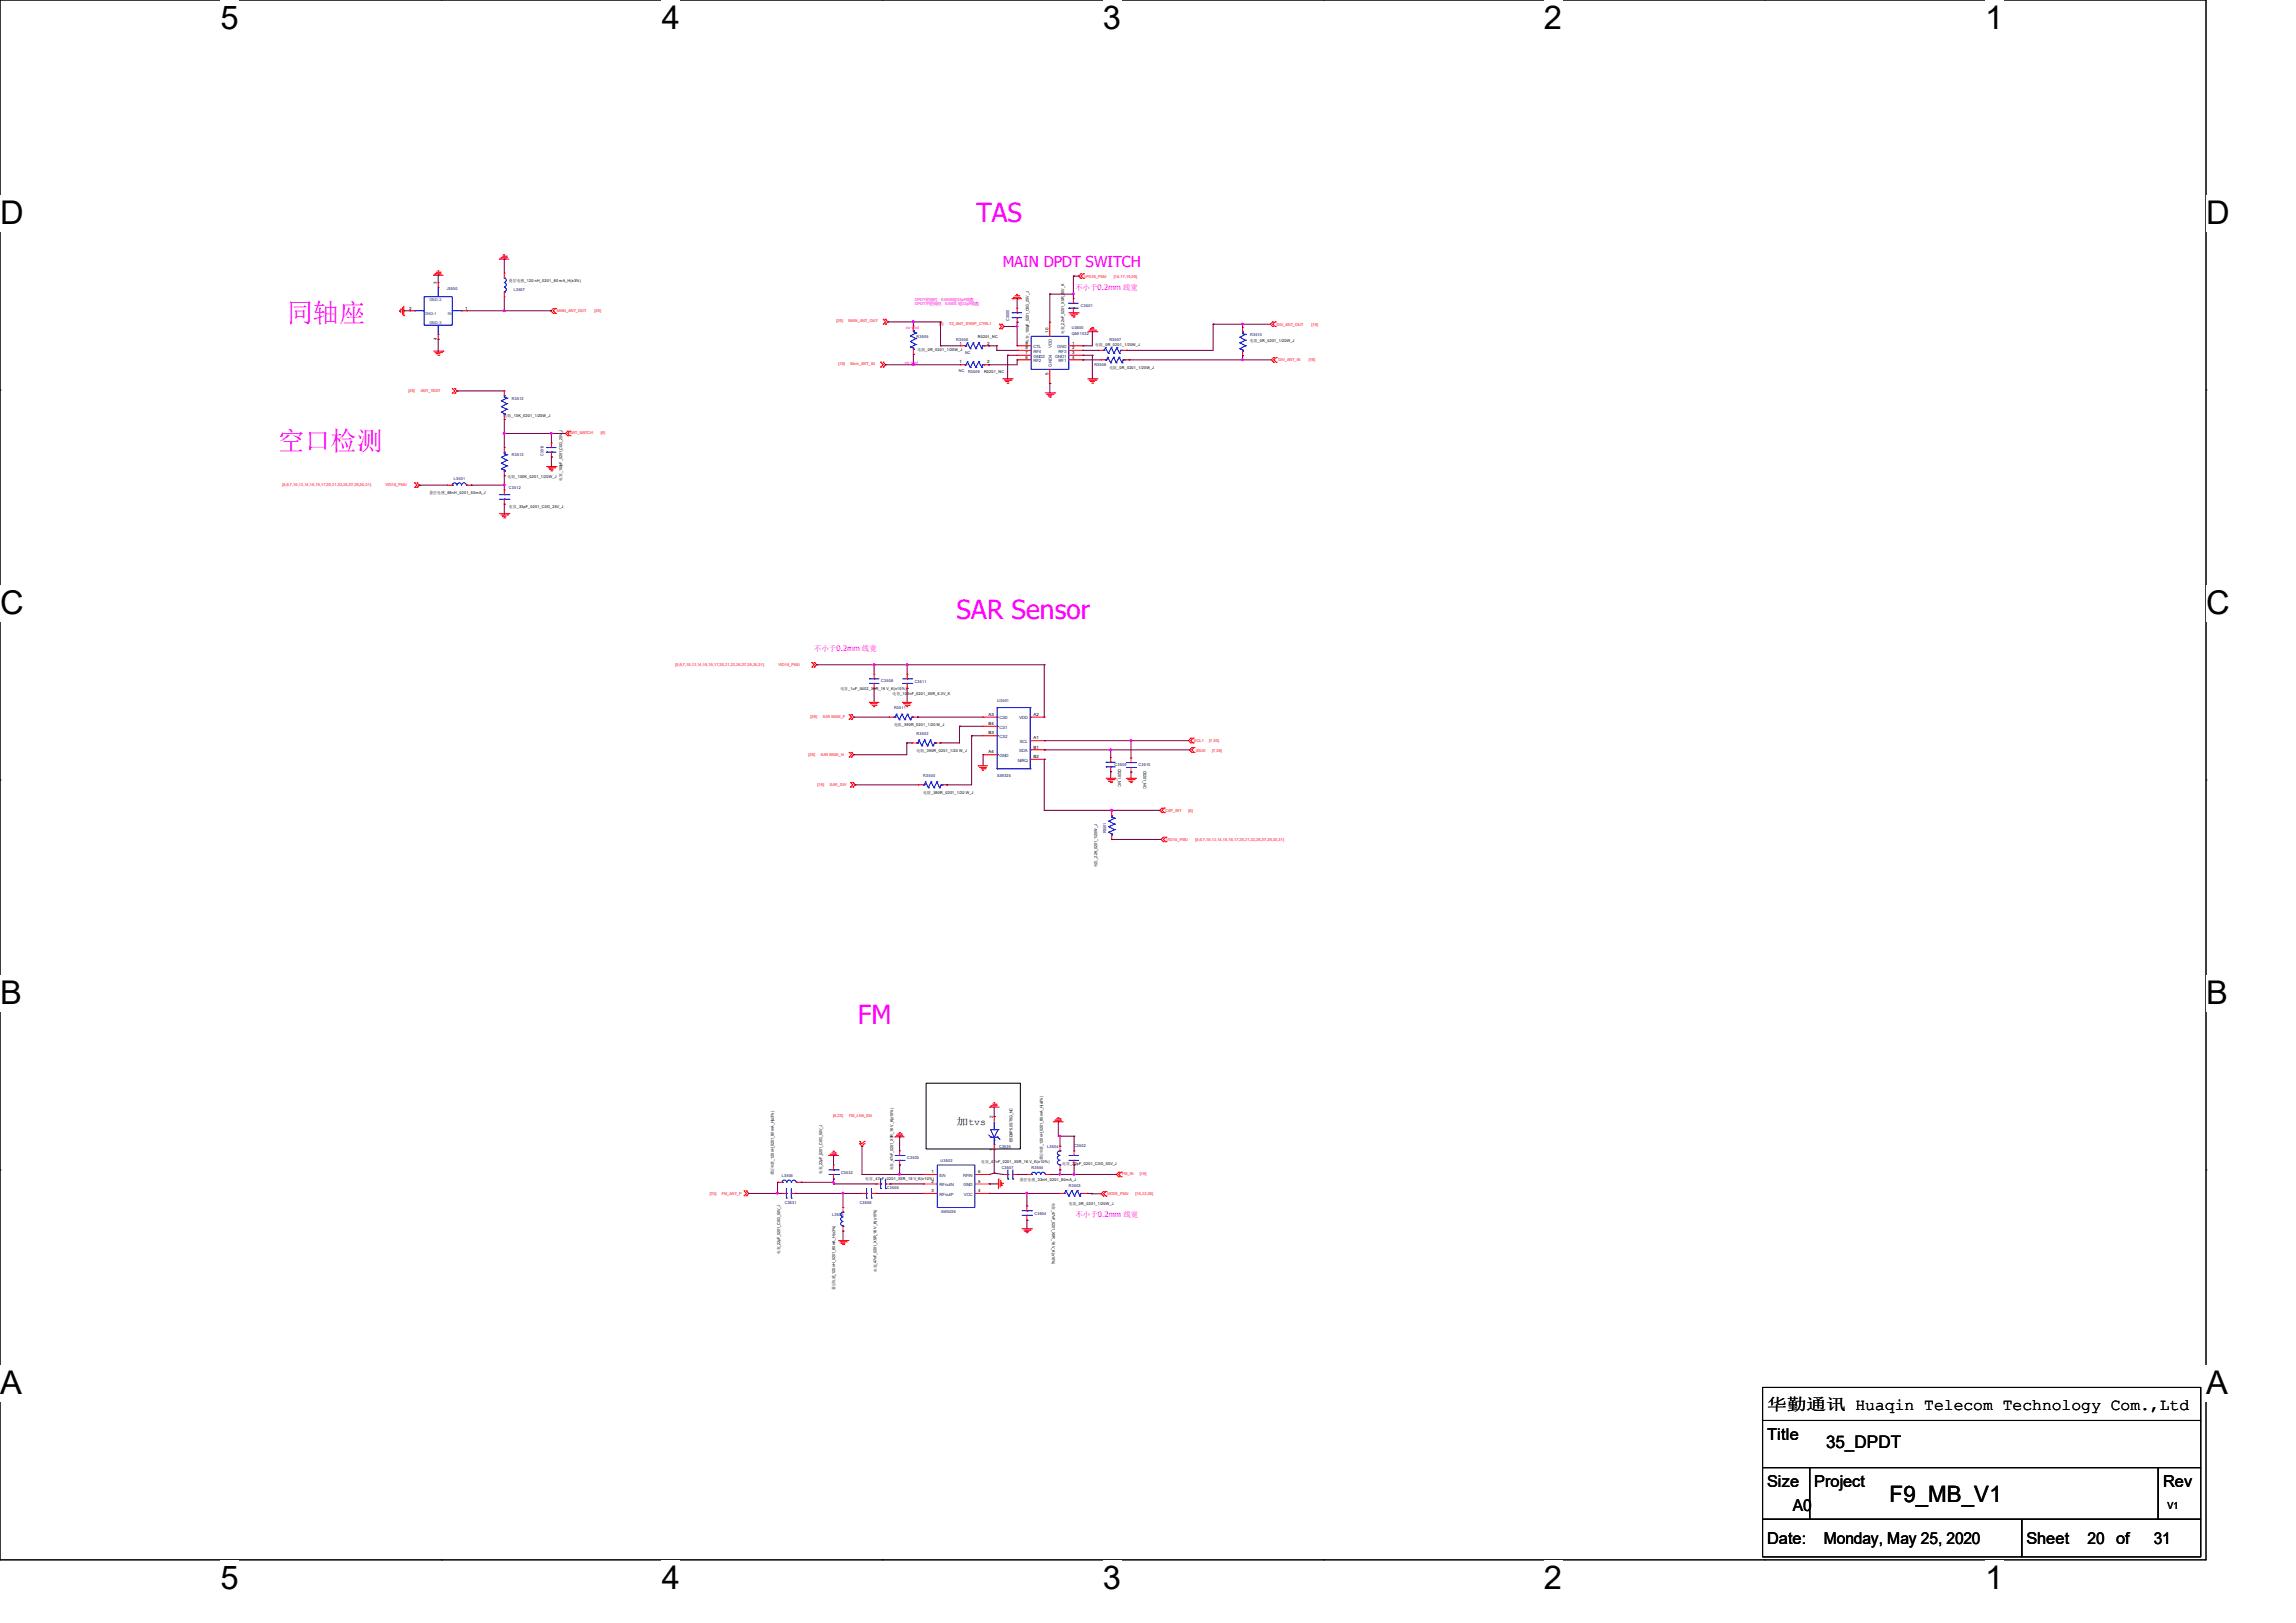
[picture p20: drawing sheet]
<svg xmlns="http://www.w3.org/2000/svg" width="297mm" height="210mm" viewBox="0 0 297 210" stroke-linecap="round" stroke-linejoin="round" font-family="sans-serif">
<defs><g id="words">
<g font-size="4.2">
<text x="28.5" y="3.8">5</text>
<text x="85.6" y="3.8">4</text>
<text x="142.7" y="3.8">3</text>
<text x="199.7" y="3.8">2</text>
<text x="256.8" y="3.8">1</text>
<text x="0" y="29">D</text>
<text x="285.4" y="29">D</text>
<text x="0" y="79.5">C</text>
<text x="285.4" y="79.5">C</text>
<text x="0" y="130">B</text>
<text x="285.4" y="130">B</text>
<text x="0" y="180.4">A</text>
<text x="285.4" y="180.4">A</text>
<text x="28.5" y="205.7">5</text>
<text x="85.6" y="205.7">4</text>
<text x="142.7" y="205.7">3</text>
<text x="199.7" y="205.7">2</text>
<text x="256.8" y="205.7">1</text>
</g>
<g font-size="3.4" fill="#f0f">
<text x="126.3" y="28.7">TAS</text>
<text x="37.1" y="41.7">同轴座</text>
<text x="36" y="58.3">空口检测</text>
<text x="123.7" y="80.1">SAR Sensor</text>
<text x="111" y="132.5">FM</text>
</g>
<text font-size="2.9" x="244.4" y="194.4">F9_MB_V1</text>
<text font-size="2.2" x="236.2" y="187.4">35_DPDT</text>
<g font-size="2.1">
<text x="228.6" y="182.4">华勤通讯 Huaqin Telecom Technology Com.,Ltd</text>
<text x="228.6" y="186.4">Title</text>
<text x="228.6" y="192.4">Size</text>
<text x="231.9" y="195.5">A0</text>
<text x="234.7" y="192.4">Project</text>
<text x="279.8" y="192.4">Rev</text>
<text x="228.6" y="199.8">Date:</text>
<text x="235.9" y="199.8">Monday, May 25, 2020</text>
<text x="262.1" y="199.8">Sheet</text>
<text x="270" y="199.8">20 of</text>
<text x="278.6" y="199.8">31</text>
</g>
<text font-size="1.9" fill="#f0f" x="129.7" y="34.5">MAIN DPDT SWITCH</text>
<g font-size="1.3">
<text x="123.7" y="145.5">加tvs</text>
<text x="280.4" y="195.3">V1</text>
</g>
<g font-size="1" fill="#f0f">
<text x="139.1" y="37.5">不小于0.2mm 线宽</text>
<text x="105.3" y="84.2">不小于0.2mm 线宽</text>
<text x="139.1" y="157.4">不小于0.2mm 线宽</text>
</g>
<g font-size=".6">
<text x="52.9" y="40">2</text>
<text x="56.5" y="36.7" transform="rotate(-90 56.5 36.7)">3</text>
<text x="60.2" y="40">1</text>
<text x="56.5" y="44" transform="rotate(-90 56.5 44)">4</text>
<text x="124.1" y="47">1</text>
<text x="124.1" y="44.6">1</text>
<text x="127.7" y="47">2</text>
<text x="127.7" y="44.6">2</text>
<text x="132.7" y="44.6">9</text>
<text x="132.7" y="45.2">8</text>
<text x="132.7" y="45.8">7</text>
<text x="132.7" y="46.4">6</text>
<text x="135.6" y="43.1" transform="rotate(-90 135.6 43.1)">10</text>
<text x="138.7" y="44.6">1</text>
<text x="138.7" y="45.2">2</text>
<text x="138.7" y="45.8">3</text>
<text x="138.7" y="46.4">4</text>
<text x="135.6" y="48.6" transform="rotate(-90 135.6 48.6)">5</text>
<text x="127.9" y="95">B3</text>
<text x="127.9" y="92.6">A3</text>
<text x="127.9" y="93.8">B4</text>
<text x="133.7" y="92.6">A2</text>
<text x="133.7" y="95.7">A1</text>
<text x="127.9" y="97.5">A4</text>
<text x="133.7" y="98.1">B2</text>
<text x="133.7" y="96.9">B1</text>
<text x="128.4" y="148.9" transform="rotate(-90 128.4 148.9)">1</text>
<text x="128.4" y="144.6" transform="rotate(-90 128.4 144.6)">2</text>
<text x="120.5" y="151.8">1</text>
<text x="120.5" y="153">2</text>
<text x="120.5" y="154.3">3</text>
<text x="126.5" y="154.3">4</text>
<text x="126.5" y="153">5</text>
<text x="126.5" y="151.8">6</text>
</g>
<g font-size=".6" fill="#004080">
<text x="133.7" y="45">CTL</text>
<text x="133.7" y="45.6">RF4</text>
<text x="133.7" y="46.3">GND2</text>
<text x="133.7" y="46.9">RF2</text>
<text x="136.1" y="47.5" transform="rotate(-90 136.1 47.5)">GND4</text>
<text x="136.1" y="45" transform="rotate(-90 136.1 45)">VDD</text>
<text x="136.5" y="46.3">GND1</text>
<text x="136.8" y="45">GND</text>
<text x="136.9" y="45.6">RF3</text>
<text x="136.9" y="46.9">RF1</text>
<text x="129.3" y="95.5">CS2</text>
<text x="129.3" y="93.1">CS0</text>
<text x="129.3" y="94.3">CS1</text>
<text x="131.8" y="93.1">VDD</text>
<text x="129.3" y="98">GND</text>
<text x="131.7" y="98.6">NIRQ</text>
<text x="131.8" y="97.3">SDA</text>
<text x="131.9" y="96.1">SCL</text>
<text x="121.5" y="152.3">EN</text>
<text x="121.5" y="153.5">RFoutN</text>
<text x="121.5" y="154.7">RFoutP</text>
<text x="124.6" y="152.3">RFIN</text>
<text x="124.6" y="153.5">GND</text>
<text x="124.7" y="154.7">VCC</text>
</g>
<g font-size=".5" fill="#f00">
<text x="140.3" y="35.9">VFE28_PMU</text>
<text x="144.1" y="35.9">[10,17,19,29]</text>
<text x="72.1" y="40.4">MAIN_ANT_OUT</text>
<text x="76.9" y="40.4">[20]</text>
<text x="108.2" y="41.7">[20]</text>
<text x="109.8" y="41.7">MAIN_ANT_OUT</text>
<text x="108.5" y="47.2">[18]</text>
<text x="110" y="47.2">Main_ANT_IN</text>
<text x="121.5" y="42">[6]</text>
<text x="122.8" y="42">TX_ANT_SWAP_CTRL1</text>
<text x="165.2" y="42.2">DIV_ANT_OUT</text>
<text x="165.4" y="46.7">DIV_ANT_IN</text>
<text x="169.3" y="46.7">[19]</text>
<text x="169.7" y="42.2">[19]</text>
<text x="52.8" y="50.8">[29]</text>
<text x="54.4" y="50.8">ANT_TEST</text>
<text x="73.7" y="56.2">ANT_MATCH</text>
<text x="77.7" y="56.2">[6]</text>
<text x="36.5" y="62.9">[5,6,7,10,12,14,15,16,17,20,21,22,26,27,28,30,31]</text>
<text x="49.9" y="62.9">VIO18_PMU</text>
<text x="87.4" y="86.2">[5,6,7,10,12,14,15,16,17,20,21,22,26,27,28,30,31]</text>
<text x="100.7" y="86.2">VIO18_PMU</text>
<text x="104.9" y="92.9">[29]</text>
<text x="106.4" y="92.9">SAR MAIN_P</text>
<text x="154.4" y="96">SCL1</text>
<text x="156.4" y="96">[7,30]</text>
<text x="104.6" y="97.8">[29]</text>
<text x="105.7" y="101.8">[19]</text>
<text x="106.2" y="97.8">SAR MAIN_N</text>
<text x="107.4" y="101.8">SAR_DIV</text>
<text x="154.7" y="97.3">SDA1</text>
<text x="156.8" y="97.3">[7,30]</text>
<text x="150.8" y="105.1">CAP_INT</text>
<text x="153.8" y="105.1">[6]</text>
<text x="150.9" y="108.8">VIO18_PMU</text>
<text x="154.6" y="108.8">[5,6,7,10,12,14,15,16,17,20,21,22,26,27,28,30,31]</text>
<text x="107.8" y="144.6">[6,23]</text>
<text x="109.9" y="144.6">FM_LNA_EN</text>
<text x="91.8" y="154.7">[23]</text>
<text x="93.4" y="154.7">FM_ANT_P</text>
<text x="143.2" y="154.6">VIO28_PMU</text>
<text x="145.2" y="152.1">FM_IN</text>
<text x="146.9" y="154.6">[10,23,30]</text>
<text x="147.4" y="152.1">[19]</text>
</g>
<g font-size=".5" fill="#004080">
<text x="54.9" y="40.7">GND-1</text>
<text x="55.5" y="38.9">GND-2</text>
<text x="55.5" y="41.9">GND-3</text>
<text x="57.9" y="40.7">IN</text>
</g>
<g font-size=".5" fill="#000080">
<text x="57.8" y="37.5">J3500</text>
<text x="66.5" y="37.7">L3507</text>
<text x="130.5" y="41.5" transform="rotate(-90 130.5 41.5)">C3500</text>
<text x="139.8" y="39.7">C3501</text>
<text x="118.6" y="43.7">R3505</text>
<text x="123.7" y="44.2">R3506</text>
<text x="124.8" y="45.8">NC</text>
<text x="138.6" y="42.6">U3500</text>
<text x="138.6" y="43.3">QM11022</text>
<text x="141.6" y="47.3">R3508</text>
<text x="143.5" y="44.2">R3507</text>
<text x="161.7" y="43.5">R3510</text>
<text x="66.2" y="51.7">R3512</text>
<text x="124" y="48.2">NC</text>
<text x="125.2" y="48.3">R3509</text>
<text x="66.2" y="59">R3513</text>
<text x="70.3" y="59" transform="rotate(-90 70.3 59)">C3513</text>
<text x="58.7" y="62.1">L3501</text>
<text x="65.8" y="63.3">C3512</text>
<text x="114" y="88.3">C3508</text>
<text x="118.3" y="88.3">C3511</text>
<text x="115.7" y="91.8">R3511</text>
<text x="118.6" y="95.1">R3502</text>
<text x="129" y="90.8">U3501</text>
<text x="119.4" y="100.5">R3500</text>
<text x="129" y="100.6">SX9325</text>
<text x="144.2" y="99.1">C3509</text>
<text x="147.3" y="99.2">C3510</text>
<text x="143.1" y="107.8" transform="rotate(-90 143.1 107.8)">R3501</text>
<text x="129.2" y="148.5">C3530</text>
<text x="135.5" y="148.6">L3504</text>
<text x="138.9" y="148.5">C3502</text>
<text x="101.1" y="152.3">L3506</text>
<text x="101.5" y="155.8">C3531</text>
<text x="108.8" y="151.9">C3532</text>
<text x="111.2" y="155.8">C3506</text>
<text x="114.7" y="153.8">C3505</text>
<text x="117.3" y="150">C3503</text>
<text x="121.7" y="150.4">U3502</text>
<text x="129.6" y="151.2">C3507</text>
<text x="133.4" y="151.2">R3504</text>
<text x="138.3" y="153.6">R3503</text>
<text x="107.7" y="157.3">L3505</text>
<text x="121.8" y="157">AW5026</text>
<text x="133.8" y="157.2">C3504</text>
</g>
<g font-size=".5">
<text x="65.8" y="36.5">叠层电感_120 nH_0201_80 mA_H(±3%)</text>
<text x="118.7" y="45.4">电阻_0R_0201_1/20W_J</text>
<text x="126.5" y="43.8">R0201_NC</text>
<text x="133.1" y="44.3" transform="rotate(-90 133.1 44.3)">电容_100pF_0201_C0G_25V_J</text>
<text x="137.7" y="43.2" transform="rotate(-90 137.7 43.2)">电容_2.2nF_0201_X5R_25V_K</text>
<text x="141.7" y="44.7">电阻_0R_0201_1/20W_J</text>
<text x="143.5" y="47.8">电阻_0R_0201_1/20W_J</text>
<text x="161.7" y="44.2">电阻_0R_0201_1/20W_J</text>
<text x="65.2" y="54">电阻_10K_0201_1/20W_J</text>
<text x="127.3" y="48.3">R0201_NC</text>
<text x="55.5" y="63.9">叠层电感_68nH_0201_50mA_J</text>
<text x="65.7" y="61.8">电阻_100K_0201_1/20W_J</text>
<text x="65.8" y="65.7">电容_33pF_0201_C0G_25V_J</text>
<text x="72.7" y="62.2" transform="rotate(-90 72.7 62.2)">电容_100pF_0201_C0G_25V_J</text>
<text x="108.7" y="89.3">电容_1uF_0402_X5R_16 V_K(±10%)</text>
<text x="115.4" y="89.9">电容_100nF_0201_X5R_6.3V_K</text>
<text x="115.7" y="94">电阻_390R_0201_1/20 W_J</text>
<text x="118.6" y="97.3">电阻_390R_0201_1/20 W_J</text>
<text x="144.6" y="99.5" transform="rotate(90 144.6 99.5)">C0201_NC</text>
<text x="147.9" y="99.7" transform="rotate(90 147.9 99.7)">C0201_NC</text>
<text x="119.4" y="102.7">电阻_390R_0201_1/20 W_J</text>
<text x="141.9" y="112.2" transform="rotate(-90 141.9 112.2)">电阻_2.2K_0201_1/20W_J</text>
<text x="131" y="147.8" transform="rotate(-90 131 147.8)">ESD9P5.0ST5G_NC</text>
<text x="100.1" y="152.1" transform="rotate(-90 100.1 152.1)">叠层电感_120 nH_0201_80 mA_H(±3%)</text>
<text x="106.3" y="151.9" transform="rotate(-90 106.3 151.9)">电容_22pF_0201_C0G_50V_J</text>
<text x="111.9" y="152.7">电容_47nF_0201_X5R_16 V_K(±10%)</text>
<text x="115.5" y="151.4" transform="rotate(-90 115.5 151.4)">电容_47nF_0201_X5R_16 V_K(±10%)</text>
<text x="126.9" y="150.5">电容_47nF_0201_X5R_16 V_K(±10%)</text>
<text x="131.9" y="152.8">叠层电感_33nH_0201_80mA_J</text>
<text x="134.9" y="150.2" transform="rotate(-90 134.9 150.2)">叠层电感_120 nH_0201_80 mA_H(±3%)</text>
<text x="136.1" y="155.6" transform="rotate(90 136.1 155.6)">电容_47nF_0201_X5R_16 V_K(±10%)</text>
<text x="137.4" y="150.8">电容_22pF_0201_C0G_50V_J</text>
<text x="138.3" y="156">电阻_0R_0201_1/20W_J</text>
<text x="100.9" y="162.3" transform="rotate(-90 100.9 162.3)">电容_22pF_0201_C0G_50V_J</text>
<text x="108" y="166.9" transform="rotate(-90 108 166.9)">叠层电感_120 nH_0201_80 mA_H(±3%)</text>
<text x="113.4" y="164.6" transform="rotate(-90 113.4 164.6)">电容_47nF_0201_X5R_16 V_K(±10%)</text>
</g>
<g font-size=".5" fill="#f0f">
<text x="118.4" y="38.9">DPDT使用时，R3506贴33pF隔直</text>
<text x="118.4" y="39.4">DPDT不使用时，R3505 贴33pF隔直</text>
<text x="117.1" y="47.1">co-pad</text>
<text x="117.2" y="42.6">co-pad</text>
</g>
</g></defs>
<path d="M0 0h285.4v201.8h-285.4z" fill="none" stroke="#000" stroke-width=".13"/>
<g fill="#fff">
<path d="M28.5 0h2.4v4.7h-2.4z"/>
<path d="M28.5 201.8h2.4v4.8h-2.4z"/>
</g>
<path d="M57.1 0h.1M57.1 201.8h.1" fill="none" stroke="#000" stroke-width=".13"/>
<g fill="#fff">
<path d="M85.6 0h2.4v4.7h-2.4z"/>
<path d="M85.6 201.8h2.4v4.8h-2.4z"/>
</g>
<path d="M114.1 0h.1M114.1 201.8h.1" fill="none" stroke="#000" stroke-width=".13"/>
<g fill="#fff">
<path d="M142.7 0h2.3v4.7h-2.3z"/>
<path d="M142.7 201.8h2.3v4.8h-2.3z"/>
</g>
<path d="M171.2 0h.1M171.2 201.8h.1" fill="none" stroke="#000" stroke-width=".13"/>
<g fill="#fff">
<path d="M199.7 0h2.4v4.7h-2.4z"/>
<path d="M199.7 201.8h2.4v4.8h-2.4z"/>
</g>
<path d="M228.3 0h.1M228.3 201.8h.1" fill="none" stroke="#000" stroke-width=".13"/>
<g fill="#fff">
<path d="M256.8 0h2.4v4.7h-2.4z"/>
<path d="M256.8 201.8h2.4v4.8h-2.4z"/>
<path d="M0 25.2h3v4.8h-3z"/>
<path d="M285.4 25.2h3v4.8h-3z"/>
<path d="M0 75.7h3v4.7h-3z"/>
<path d="M285.4 75.7h3v4.7h-3z"/>
</g>
<path d="M0 50.5h.1M285.4 50.5h.1" fill="none" stroke="#000" stroke-width=".13"/>
<g fill="#fff">
<path d="M0 126.2h2.8v4.7h-2.8z"/>
<path d="M285.4 126.2h2.8v4.7h-2.8z"/>
</g>
<path d="M0 100.9h.1M285.4 100.9h.1" fill="none" stroke="#000" stroke-width=".13"/>
<g fill="#fff">
<path d="M0 176.6h2.8v4.8h-2.8z"/>
<path d="M285.3 176.6h2.9v4.8h-2.9z"/>
</g>
<path d="M0 151.4h.1M119.8 140.2h12.2v8.5h-12.2zM285.4 151.4h.1M228 179.5h56.7v4.3h-56.7zM228 183.8h56.7v6.1h-56.7zM228 189.9h6.1v6.7h-6.1zM228 196.6h33.5v4.9h-33.5zM234.1 189.9h45.1v6.7h-45.1zM261.5 196.6h23.2v4.9h-23.2zM279.2 189.9h5.5v6.7h-5.5z" fill="none" stroke="#000" stroke-width=".13"/>
<g fill="none" stroke="#f00" stroke-width=".13">
<path d="M52.1 39.8v.8M52.2 39.6v1.3M56.1 35.6h.1M56.1 35.6h1.2M56.3 35.4h.1M56.3 35.4h.8M56.4 35.2h.5M56.6 35.1h.1M56.6 35.1h.2M56.7 36.6h.1M56.7 36.6v.6M56.9 35.2h.1"/>
<path d="M64.6 33.5h.1M64.6 33.5h1.2M64.8 33.4h.1M64.8 33.4h.9M65 33.1h.5M65.2 33h.1M65.2 35.3h.1M65.2 38.4h.1M65.2 35.3v.7M65.2 37.8v.6M65.5 33.1h.1M71.6 39.9h.1"/>
<path d="M71.6 39.9l-.4 .3 .4 .4M71.9 39.9h.1M71.9 39.9l-.3 .3 .3 .4M130.9 38.7h.1M130.9 38.7h1.3M131.1 38.5h.1M131.1 38.5h.9M131.3 38.3h.5M131.5 38.1h.1M131.6 39.9h.1M131.6 39.9v.6M131.8 38.3h.1"/>
<path d="M138.9 38.7h.1M138.9 38.7v.5M138.9 39.9v.6M139.8 35.4h.1M139.8 36h.1M139.8 35.4l-.3 .3 .3 .3M140.2 36h.1M140.2 35.4h.1M140.2 35.4l-.4 .3 .4 .3M51.7 40.3h.1M51.7 40.2v.1M51.9 40h.1"/>
<path d="M51.9 40v.5M52.1 40.6h.1M52.2 40.9h.1M53 40.2h.1M53 40.2h.6M56.1 45.4h1.2M56.3 45.6h.8M56.4 45.8h.1M56.4 45.8h.5M56.6 46h.2M56.7 43.9h.1M56.7 43.3v.6"/>
<path d="M56.8 46h.1M57.1 45.6h.1M57.3 45.4h.1M58.5 50.3h.1M58.5 50.9h.1M58.5 50.3l.3 .3-.3 .3M58.8 50.9h.1M58.8 50.3h.1M58.8 50.3l.3 .3-.3 .3M59.7 40.2h.7M60.4 40.2h.1M65.2 54.3h.1"/>
<path d="M65.2 50.6h.1M65.2 57.9h.1M65.2 50.6v.6M65.2 53.6v.7M65.2 57.9v.6M71.3 57.3h.1M71.3 59.1h.1M71.3 57.3v.6M71.3 58.5v.6M71.6 40.6h.1M71.9 40.6h.1M73.4 56.4h.1"/>
<path d="M73.4 55.8h.1M73.4 55.8l-.2 .3 .2 .3M73.7 55.8h.1M73.7 56.4h.1M73.7 55.8l-.3 .3 .3 .3M113.9 47.5h.1M113.9 46.9h.1M113.9 46.9l.4 .3-.4 .3M114.3 46.9h.1M114.3 47.5h.1M114.3 42h.1M114.3 41.3h.1"/>
<path d="M114.3 46.9l.3 .3-.3 .3M114.3 41.3l.3 .4-.3 .3M114.6 41.3h.1M114.6 42h.1M114.6 41.3l.3 .4-.3 .3M118.2 42.2h.1M118.2 45.8h.1M118.2 42.2v.6M118.2 45.2v.6M124.2 47.2h.1M124.2 44.7h.1M124.2 47.2h.6"/>
<path d="M124.2 44.7h.6M127.3 47.2h.6M127.3 44.7h.6M127.9 47.2h.1M127.9 44.7h.1M129.3 42h.1M129.3 42.5h.1M129.3 42l.3 .2-.3 .3M129.6 42.5h.1M129.6 42h.1M129.6 42l.3 .2-.3 .3M129.7 49h1.2"/>
<path d="M129.9 49.2h.9M130.1 49.4h.1M130.1 49.4h.5M130.3 49.6h.1M130.4 49.6h.1M130.8 49.2h.1M130.9 49h.1M131.6 41.7h.1M131.6 44.7h.1M131.6 45.3h.1M131.6 46h.1M131.6 46.6h.1"/>
<path d="M131.6 46h1.8M131.6 41.1v.6M131.6 46.6h1.8M131.6 45.3h1.8M131.6 44.7h1.8M135.2 50.8h1.2M135.4 51h.8M135.6 51.2h.1M135.6 51.2h.5M135.8 51.4h.1M135.8 49.6h.1M135.8 41.7h.1"/>
<path d="M135.8 41.7v1.8M135.8 47.8v1.8M135.9 51.4h.1M136.2 51h.1M136.4 50.8h.1M138.3 40.5h1.2M138.3 46h1.8M138.3 46.6h1.8M138.3 45.3h1.8M138.3 44.7h1.8M138.4 40.6h.9M138.6 40.9h.1"/>
<path d="M138.6 40.9h.5M138.8 41h.1M138.9 40.5h.1M138.9 41h.1M139.3 40.6h.1M139.5 40.5h.1M140.1 44.7h.1M140.1 45.3h.1M140.1 46h.1M140.1 46.6h.1M140.7 49h1.2M140.7 42.9h1.2"/>
<path d="M140.9 49.2h.8M140.9 42.7h.8M141.1 49.4h.1M141.1 42.5h.1M141.1 49.4h.5M141.1 42.5h.5M141.2 49.6h.2M141.2 42.4h.2M141.4 49.6h.1M141.4 42.4h.1M141.7 49.2h.1M141.7 42.7h.1"/>
<path d="M141.9 49h.1M141.9 42.9h.1M142.1 45.3h.1M142.1 45.3h.6M142.4 46.6h.1M142.4 46.6h.6M145.2 45.3h.6M145.5 46.6h.5M145.8 45.3h.1M146 46.6h.1M160.7 46h.1M160.7 42.4h.1"/>
<path d="M160.7 42.4v.6M160.7 45.4v.6M164.6 42.2h.1M164.6 41.7h.1M164.6 41.7l-.3 .3 .3 .2M164.8 46.9h.1M164.8 46.3h.1M164.8 46.3l-.3 .3 .3 .3M165 41.7h.1M165 42.2h.1M165 41.7l-.4 .3 .4 .2M165.1 46.3h.1"/>
<path d="M165.1 46.9h.1M165.1 46.3l-.3 .3 .3 .3M53.6 62.5h.1M53.6 63.1h.1M53.6 62.5l.3 .3-.3 .3M53.9 63.1h.1M53.9 62.5h.1M53.9 62.5l.4 .3-.4 .3M57.9 62.8h.1M57.9 62.8h.6M60.4 62.8h.6M61 62.8h.1"/>
<path d="M64.6 66.5h1.2M64.8 66.6h.9M65 66.8h.1M65 66.8h.5M65.2 67h.1M65.2 65.2h.1M65.2 63.4h.1M65.2 61.6h.1M65.2 61v.6M65.2 63.4v.6M65.2 64.6v.6M65.3 67h.1"/>
<path d="M65.7 66.6h.1M65.8 66.5h.1M70.7 60.4h1.2M70.9 60.5h.9M71.1 60.7h.1M71.1 60.7h.5M71.2 60.9h.2M71.4 60.9h.1M71.8 60.5h.1M71.9 60.4h.1M105 85.7h.1M105 86.3h.1"/>
<path d="M105 85.7l.3 .3-.3 .3M105.3 86.3h.1M105.3 85.7h.1M105.3 85.7l.4 .3-.4 .3M109.9 93.1h.1M109.9 92.5h.1M109.9 97.4h.1M109.9 98h.1M109.9 92.5l.3 .3-.3 .3M109.9 97.4l.3 .3-.3 .3M110.2 92.5h.1M110.2 93.1h.1"/>
<path d="M110.2 98h.1M110.2 97.4h.1M110.2 92.5l.2 .3-.2 .3M110.2 97.4l.2 .3-.2 .3M112.5 90.9h.1M112.5 90.9h1.2M112.6 91.1h.1M112.6 91.1h.9M112.8 91.3h.5M113 91.4h.1M113 91.4h.2M113.1 87.2h.1"/>
<path d="M113.1 89.1h.1M113.1 87.2v.6M113.1 88.4v.7M113.3 91.3h.1M115 92.8h.1M115 92.8h.7M116.8 90.9h.1M116.8 90.9h1.1M116.9 91.1h.1M116.9 91.1h.9M117.1 91.3h.5M117.3 91.4h.1"/>
<path d="M117.3 87.2h.1M117.3 89.1h.1M117.3 87.2v.6M117.3 88.4v.7M117.6 91.3h.1M117.9 96.1h.1M117.9 96.1h.7M118.1 92.8h.6M118.7 92.8h.1M121 96.1h.6M121.6 96.1h.1M126.5 99.1h.1"/>
<path d="M126.5 99.1h1.3M126.7 99.3h.1M126.7 99.3h.9M126.9 99.5h.5M127.1 99.7h.1M127.2 95.2h.1M127.2 97.7h.1M127.2 92.8h.1M127.2 94h.1M127.2 95.2h1.8M127.2 97.7h1.8M127.2 92.8h1.8"/>
<path d="M127.2 94h1.8M127.4 99.5h.1M133.3 98.3h1.8M133.3 97h1.8M133.3 92.8h1.8M133.3 95.8h1.8M135.1 98.3h.1M135.1 97h.1M135.1 92.8h.1M135.1 95.8h.1M143.7 98h.1M143.7 99.9h.1"/>
<path d="M143.7 98v.6M143.7 99.2v.7M146.3 99.9h.1M146.3 98.1h.1M146.3 98.1v.6M146.3 99.3v.6M154.1 95.5h.1M154.1 96.1h.1M154.1 95.5l-.3 .3 .3 .3M154.2 96.7h.1M154.2 97.4h.1M154.2 96.7l-.3 .3 .3 .4"/>
<path d="M154.3 96.1h.1M154.3 95.5h.1M154.3 95.5l-.2 .3 .2 .3M154.5 97.4h.1M154.5 96.7h.1M154.5 96.7l-.3 .3 .3 .4M110 101.9h.1M110 101.3h.1M110 101.3l.3 .3-.3 .3M110.3 101.3h.1M110.3 101.9h.1M110.3 101.3l.4 .3-.4 .3"/>
<path d="M118.8 101.6h.1M118.8 101.6h.6M121.9 101.6h.6M122.5 101.6h.1M143.1 100.7h1.2M143.3 100.9h.8M143.4 101.1h.1M143.4 101.1h.5M143.6 101.3h.2M143.8 101.3h.1M143.8 108.6h.1M143.8 105h.1"/>
<path d="M143.8 105v.6M143.8 108v.6M144.1 100.9h.1M144.3 100.7h.1M145.7 100.7h1.2M145.9 100.9h.8M146 101.1h.1M146 101.1h.6M146.3 101.3h.1M146.7 100.9h.1M146.9 100.7h.1M150.3 104.6h.1"/>
<path d="M150.3 105.2h.1M150.3 104.6l-.3 .3 .3 .3M150.5 108.3h.1M150.5 108.9h.1M150.5 108.3l-.3 .3 .3 .3M150.6 105.2h.1M150.6 104.6h.1M150.6 104.6l-.3 .3 .3 .3M150.8 108.9h.1M150.8 108.3h.1M150.8 108.3l-.3 .3 .3 .3M96.3 154.1h.1"/>
<path d="M96.3 154.7h.1M96.3 154.1l.3 .3-.3 .3M96.6 154.7h.1M96.6 154.1h.1M96.6 154.1l.3 .3-.3 .3M100.6 153h.1M100.6 153h.6M101.1 154.4h.1M101.1 154.4h.6M102.4 154.4h.6M103 154.4h.1M103 153h.6"/>
<path d="M103.6 153h.1M107.2 149.5h.1M107.2 149.5h1.3M107.4 149.4h.1M107.4 149.4h.8M107.6 149.2h.5M107.8 149h.1M107.8 152.6h.1M107.8 150.7h.1M107.8 150.7v.7M107.8 152v.6M108.1 149.2h.1"/>
<path d="M109.1 159.3h.1M109.1 156.3h.1M109.1 156.3v.5M109.1 158.7v.6M111.2 148h.1M111.2 147.7h.1M111.2 148l.3 .3 .3-.3M111.2 147.7l.3 .3 .3-.3M111.5 154.4h.1M111.5 154.4h.6M111.8 148h.1M111.8 147.7h.1"/>
<path d="M112.7 154.4h.6M113.3 154.4h.1M113.3 153.2h.1M113.3 153.2h.6M114.6 153.2h.5M115.1 153.2h.1M115.8 147.1h.1M115.8 147.1h1.2M116 146.9h.1M116 146.9h.8M116.1 146.7h.5M116.3 146.6h.1"/>
<path d="M116.4 150.7h.1M116.4 148.9h.1M116.4 148.9v.6M116.4 150.2v.5M116.6 146.7h.1M119.4 152h.1M119.4 153.2h.1M119.4 154.4h.1M119.4 154.4h1.8M119.4 153.2h1.8M119.4 152h1.8M126.1 154.4h1.9"/>
<path d="M126.1 153.2h1.9M126.1 152h1.9M128 154.4h.1M128 153.2h.1M128 152h.1M128 143.3h.1M128 143.3h1.2M128.2 143.1h.1M128.2 143.1h.8M128.4 142.9h.5M128.6 142.7h.1M128.6 148.8h.1"/>
<path d="M128.6 144.5h.1M128.6 144.5v.6M128.6 148.1v.7M128.9 142.9h.1M129.2 152.6h.1M129.2 152.6v1.2M129.4 152.8h.1M129.4 152.8v.8M129.5 153.4h.1M129.5 153v.4M129.7 153.1h.1M129.7 153.1v.1"/>
<path d="M129.8 152h.1M129.8 152h.6M131 152h.6M131.6 152h.1M132.2 159h1.2M132.4 159.2h.9M132.6 159.3h.1M132.6 159.3h.5M132.8 159.5h.1M132.8 152h.1M132.8 157.9h.1M132.8 156h.1"/>
<path d="M132.8 152h.6M132.8 156v.7M132.8 157.3v.6M132.9 159.5h.1M133.3 159.2h.1M133.4 159h.1M135.3 152h.6M135.9 152h.1M136.3 145.2h.1M136.3 145.2h1.2M136.5 144.9h.1M136.5 144.9h.8"/>
<path d="M136.7 144.8h.5M136.9 144.6h.1M137 154.4h.1M137 154.4h.6M137.1 151.4h.1M137.1 148.3h.1M137.1 148.3v.6M137.1 150.7v.7M137.2 144.8h.1M138.9 148.9h.1M138.9 150.7h.1M138.9 148.9v.6"/>
<path d="M138.9 150.2v.5M140 154.4h.6M140.6 154.4h.1M142.7 154.2h.1M142.7 154.8h.1M142.7 154.2l-.2 .3 .2 .3M143.1 154.8h.1M143.1 154.2h.1M143.1 154.2l-.4 .3 .4 .3M144.7 151.7h.1M144.7 152.3h.1M144.7 151.7l-.3 .3 .3 .3"/>
<path d="M145 152.3h.1M145 151.7h.1M145 151.7l-.3 .3 .3 .3M108.5 160.5h1.2M108.6 160.7h.9M108.8 160.9h.1M108.8 160.9h.5M109 161h.1M109.1 161h.1M109.5 160.7h.1M109.7 160.5h.1"/>
</g>
<g fill="none" stroke="#00f" stroke-width=".13">
<path d="M54.9 38.4h3.6v3.7h-3.6zM56.7 37.2h.1M56.7 37.2v1.2M65.2 37.8h.1M65.2 36h.1M65.2 36a.28 .28 0 0 1 .3 .3 .28 .28 0 0 1-.3 .2M65.2 36.6a.28 .28 0 0 1 .3 .3 .28 .28 0 0 1-.3 .2M65.2 37.2a.3 .3 0 0 1 .3 .3 .3 .3 0 0 1-.3 .3M138.3 39.2h.1M138.3 39.9h.1M138.3 39.2h1.2M138.3 39.9h1.2"/>
<path d="M138.9 39.2h.1M138.9 39.9h.1M53.6 40.2h.1M53.6 40.2h1.3M56.7 43.3h.1M56.7 42.1v1.2M58.5 40.2h1.2M59.7 40.2h.1M64.9 51.9h.1M64.9 52.6h.1M64.9 53.3h.1M64.9 59.2h.1"/>
<path d="M64.9 59.9h.1M64.9 51.9l.7 .3M64.9 52.6l.7 .4M64.9 53.3l.3 .2M64.9 59.2l.7 .4M64.9 59.9l.7 .4M65.2 51.2h.1M65.2 53.6h.1M65.2 51.4h.1M65.2 53.5h.1M65.2 58.5h.1M65.2 58.7h.1"/>
<path d="M65.2 51.2v.2M65.2 53.5v.1M65.2 58.5v.2M65.2 51.4l.4 .1M65.2 58.7l.4 .1M65.6 51.5h.1M65.6 52.2h.1M65.6 53h.1M65.6 58.8h.1M65.6 59.6h.1M65.6 51.5l-.7 .4M65.6 52.2l-.7 .4"/>
<path d="M65.6 53l-.7 .3M65.6 58.8l-.7 .4M65.6 59.6l-.7 .3M70.7 57.9h.1M70.7 58.5h.1M70.7 57.9h1.2M70.7 58.5h1.2M71.3 57.9h.1M71.3 58.5h.1M117.8 44.9h.1M117.8 44.2h.1M117.8 43.5h.1"/>
<path d="M117.8 44.9l.4 .1M117.8 44.2l.7 .4M117.8 43.5l.7 .3M118.2 45.2h.1M118.2 42.8h.1M118.2 45h.1M118.2 42.9h.1M118.2 42.8v.1M118.2 45v.2M118.2 42.9l.3 .2M118.5 44.6h.1M118.5 43.8h.1"/>
<path d="M118.5 43.1h.1M118.5 44.6l-.7 .3M118.5 43.8l-.7 .4M118.5 43.1l-.7 .4M124.8 47.2h.1M124.8 44.7h.1M124.8 47.2h.2M124.8 44.7h.2M125 47.2h.1M125 44.7h.1M125.1 46.8h.1M125.1 44.4h.1"/>
<path d="M125.1 46.8l.4 .7M125.1 46.8l-.1 .4M125.1 44.4l.4 .7M125.1 44.4l-.1 .3M125.5 47.5h.1M125.5 45.1h.1M125.9 46.8h.1M125.9 44.4h.1M125.9 46.8l.3 .7M125.9 46.8l-.4 .7M125.9 44.4l.3 .7M125.9 44.4l-.4 .7"/>
<path d="M126.2 47.5h.1M126.2 45.1h.1M126.6 46.8h.1M126.6 44.4h.1M126.6 46.8l.4 .7M126.6 46.8l-.4 .7M126.6 44.4l.4 .7M126.6 44.4l-.4 .7M127 47.5h.1M127 45.1h.1M127.1 47.2h.1M127.1 44.7h.1"/>
<path d="M127.1 47.2h.2M127.1 47.2l-.1 .3M127.1 44.7h.2M127.1 44.7l-.1 .4M127.3 47.2h.1M127.3 44.7h.1M130.9 40.5h.1M130.9 41.1h.1M130.9 40.5h1.3M130.9 41.1h1.3M131.6 40.5h.1M131.6 41.1h.1"/>
<path d="M133.4 43.5h4.9v4.3h-4.9zM142.7 45.3h.1M142.8 45.3h.1M143 46.6h.1M143 45h.1M143 45l.4 .7M143 45l-.2 .3M143.1 46.6h.1M143.3 46.2h.1M143.3 46.2l.4 .7M143.3 46.2l-.2 .4M143.4 45.7h.1"/>
<path d="M143.7 46.9h.1M143.8 45h.1M143.8 45l.3 .7M143.8 45l-.4 .7M144.1 46.2h.1M144.1 46.2l.3 .7M144.1 46.2l-.4 .7M144.1 45.7h.1M144.4 46.9h.1M144.5 45h.1M144.5 45l.3 .7M144.5 45l-.4 .7"/>
<path d="M144.8 46.2h.1M144.8 46.2l.4 .7M144.8 46.2l-.4 .7M144.8 45.7h.1M144.9 45.3h.1M144.9 45.3h.3M144.9 45.3l-.1 .4M145.2 46.9h.1M145.2 45.3h.1M145.3 46.6h.1M145.3 46.6h.2M145.3 46.6l-.1 .3"/>
<path d="M145.5 46.6h.1M160.4 43.6h.1M160.4 44.4h.1M160.4 45.1h.1M160.4 43.6l.7 .4M160.4 44.4l.7 .3M160.4 45.1l.3 .2M160.7 43h.1M160.7 45.4h.1M160.7 43.2h.1M160.7 45.3h.1M160.7 43v.2"/>
<path d="M160.7 45.3v.1M160.7 43.2l.4 .1M161.1 43.3h.1M161.1 44h.1M161.1 44.7h.1M161.1 43.3l-.7 .3M161.1 44l-.7 .4M161.1 44.7l-.7 .4M58.5 62.8h.1M59.1 62.8a.3 .3 0 0 0-.3-.3 .3 .3 0 0 0-.3 .3M59.7 62.8a.28 .28 0 0 0-.3-.3 .28 .28 0 0 0-.3 .3M60.3 62.8a.3 .3 0 0 0-.3-.3 .3 .3 0 0 0-.3 .3"/>
<path d="M60.4 62.8h.1M64.6 64.6h1.2M64.6 64h1.2M64.9 60.7h.1M64.9 60.7l.3 .1M65.2 64.6h.1M65.2 64h.1M65.2 61h.1M65.2 60.8h.1M65.2 60.8v.2M65.6 60.3h.1M65.6 60.3l-.7 .4"/>
<path d="M65.8 64.6h.1M65.8 64h.1M112.5 87.8h.1M112.5 88.4h.1M112.5 87.8h1.2M112.5 88.4h1.2M113.1 87.8h.1M113.1 88.4h.1M115.7 92.8h.1M115.8 92.8h.1M116 92.4h.1M116 92.4l-.2 .4"/>
<path d="M116 92.4l.3 .7M116.3 93.1h.1M116.7 92.4h.1M116.7 92.4l-.4 .7M116.7 92.4l.4 .7M116.8 87.8h1.1M116.8 88.4h1.1M117.1 93.1h.1M117.3 87.8h.1M117.3 88.4h.1M117.4 92.4h.1M117.4 92.4l-.3 .7"/>
<path d="M117.4 92.4l.4 .7M117.8 93.1h.1M117.9 87.8h.1M117.9 88.4h.1M117.9 92.8h.1M117.9 92.8h.2M117.9 92.8l-.1 .3M118.1 92.8h.1M118.6 96.1h.1M118.7 96.1h.1M118.9 95.8h.1M118.9 95.8l-.2 .3"/>
<path d="M118.9 95.8l.4 .7M119.3 96.5h.1M119.6 95.8h.1M119.6 95.8l-.3 .7M119.6 95.8l.4 .7M120 96.5h.1M120.4 95.8h.1M120.4 95.8l-.4 .7M120.4 95.8l.3 .7M120.7 96.5h.1M120.9 96.1h.1M120.9 96.1l-.2 .4"/>
<path d="M121 96.1h.1M129 94h.1M129 95.2h.1M129 97.7h.1M129 92.8h.1M129 91.6h.1M129 99.5h.1M129 91.6v7.9M129 91.6h4.3M129 99.5h4.3M133.3 98.3h.1M133.3 97h.1"/>
<path d="M133.3 92.8h.1M133.3 95.8h.1M133.3 91.6h.1M133.3 99.5h.1M133.3 91.6v7.9M143.1 98.6h.1M143.1 99.2h.1M143.1 98.6h1.2M143.1 99.2h1.2M143.7 98.6h.1M143.7 99.2h.1M145.7 99.3h1.2"/>
<path d="M145.7 98.7h1.2M146.3 99.3h.1M146.3 98.7h.1M146.9 99.3h.1M146.9 98.7h.1M119.4 101.6h.1M119.4 101.6h.2M119.6 101.6h.1M119.7 101.2h.1M119.7 101.2l-.1 .4M119.7 101.2l.4 .7M120.1 101.9h.1"/>
<path d="M120.4 101.2h.1M120.4 101.2l-.3 .7M120.4 101.2l.4 .7M120.8 101.9h.1M121.2 101.2h.1M121.2 101.2l-.4 .7M121.2 101.2l.3 .7M121.5 101.9h.1M121.8 101.6h.1M121.8 101.6l-.3 .3M121.9 101.6h.1M143.4 106.3h.1"/>
<path d="M143.4 107h.1M143.4 107.7h.1M143.4 106.3l.8 .3M143.4 107l.8 .4M143.4 107.7l.4 .2M143.8 105.6h.1M143.8 108h.1M143.8 105.7h.1M143.8 107.9h.1M143.8 105.6v.1M143.8 107.9v.1M143.8 105.7l.4 .2"/>
<path d="M144.2 105.9h.1M144.2 106.6h.1M144.2 107.4h.1M144.2 105.9l-.8 .4M144.2 106.6l-.8 .4M144.2 107.4l-.8 .3M101.2 153h.1M101.2 153a.3 .3 0 0 1 .3-.3 .3 .3 0 0 1 .3 .3M101.7 154.4h.1M101.7 155h.1M101.7 153.8v1.2M101.8 153a.28 .28 0 0 1 .3-.3 .28 .28 0 0 1 .3 .3"/>
<path d="M102.4 155h.1M102.4 154.4h.1M102.4 153.8v1.2M102.4 153a.3 .3 0 0 1 .3-.3 .3 .3 0 0 1 .3 .3M103 153h.1M107.2 152h1.3M107.2 151.4h1.3M107.8 152h.1M107.8 151.4h.1M108.5 152h.1M108.5 151.4h.1M109.1 158.1a.28 .28 0 0 0-.3 .2 .28 .28 0 0 0 .2 .3"/>
<path d="M109.1 157.5a.28 .28 0 0 0-.3 .3 .28 .28 0 0 0 .2 .2M109.1 156.8a.3 .3 0 0 0-.3 .3 .3 .3 0 0 0 .3 .3M109.1 156.8h.1M109.1 158.7h.1M112.1 154.4h.1M112.1 155h.1M112.1 153.8v1.2M112.7 155h.1M112.7 154.4h.1M112.7 153.8v1.2M113.9 153.2h.1M113.9 153.8h.1"/>
<path d="M113.9 152.6v1.2M114.6 153.8h.1M114.6 153.2h.1M114.6 152.6v1.2M115.8 150.2h1.2M115.8 149.5h1.2M116.4 150.2h.1M116.4 149.5h.1M117 150.2h.1M117 149.5h.1M121.2 150.7h4.9v5.6h-4.9zM127.9 146.9l.3 .3"/>
<path d="M128.1 146.2h.1M128.1 146.2l.5 1M128.1 146.2h1M128.2 147.2h.1M128.2 147.2h.8M128.6 146.2h.1M128.6 148.1h.1M128.6 147.2h.1M128.6 147.5h.1M128.6 145.2v1M128.6 147.2v.9M129 147.2h.1"/>
<path d="M129 147.2l.4 .2M129.1 146.2h.1M129.1 146.2l-.5 1M130.4 152h.1M130.4 152.6h.1M130.4 151.4v1.2M131 152.6h.1M131 152h.1M131 151.4v1.2M132.2 157.3h1.2M132.2 156.7h1.2M132.8 157.3h.1"/>
<path d="M132.8 156.7h.1M133.4 152h.1M133.4 157.3h.1M133.4 156.7h.1M134 152a.3 .3 0 0 0-.3-.3 .3 .3 0 0 0-.3 .3M134.6 152a.28 .28 0 0 0-.3-.3 .28 .28 0 0 0-.2 .3M135.2 152a.28 .28 0 0 0-.3-.3 .28 .28 0 0 0-.2 .3M135.3 152h.1M137.1 148.9h.1M137.1 150.7h.1M137.1 150.2a.28 .28 0 0 0-.3 .2 .28 .28 0 0 0 .3 .3M137.1 149.5a.3 .3 0 0 0-.3 .3 .3 .3 0 0 0 .3 .3"/>
<path d="M137.1 148.9a.28 .28 0 0 0-.3 .3 .28 .28 0 0 0 .3 .3M137.6 154.4h.1M137.7 154.4h.1M137.9 154.1h.1M137.9 154.1l.4 .7M137.9 154.1l-.2 .3M138.3 154.8h.1M138.3 149.5h.1M138.3 150.2h.1M138.3 150.2h1.2M138.3 149.5h1.2M138.6 154.1h.1"/>
<path d="M138.6 154.1l.4 .7M138.6 154.1l-.3 .7M138.9 149.5h.1M138.9 150.2h.1M139 154.8h.1M139.4 154.1h.1M139.4 154.1l.3 .7M139.4 154.1l-.4 .7M139.7 154.8h.1M139.8 154.4h.1M139.8 154.4h.2M139.8 154.4l-.1 .4"/>
<path d="M140 154.4h.1"/>
</g>
<g fill="none" stroke="#800040" stroke-width=".13">
<path d="M56.7 35.6h.1M56.7 35.6v1M65.2 33.5h.1M65.2 33.5v1.8M65.2 38.4v1.8M131.6 38.7h.1M131.6 38.7v1.2M135.8 38.1h.1M135.8 38.1v3.6M135.8 38.1h3.1M138.9 38.1h.1M138.9 35.7h.1"/>
<path d="M138.9 35.7v3M138.9 35.7h.6M52.2 40.2h.1M52.2 40.2h.8M56.7 43.9h.1M56.7 43.9v1.5M59.1 50.6h.1M59.1 50.6h6.1M60.4 40.2h10.8M65.2 54.3h.1M65.2 56.1h.1M65.2 40.2h.1"/>
<path d="M65.2 54.3v3.6M65.2 56.1h8M71.2 40.2h.1M71.3 59.1h.1M71.3 56.1h.1M71.3 56.1v1.2M71.3 59.1v1.3M114.6 47.2h.1M114.6 47.2h9.6M114.9 41.7h.1M114.9 41.7h6.8M118.2 41.7h.1"/>
<path d="M118.2 45.8h.1M118.2 47.2h.1M118.2 41.7v.5M118.2 45.8v1.4M121.7 41.7h.1M121.7 44.7h.1M121.7 41.7v3M121.7 44.7h2.5M127.9 44.7h.1M127.9 47.2h.1M127.9 44.7h1M128.9 44.7h.1"/>
<path d="M128.9 45.3h.1M128.9 45.3h2.7M128.9 44.7v.6M129.9 42.2h.1M129.9 42.2h1.7M130.3 46h.1M130.3 46h1.3M130.3 46v3M131.6 42.2h.1M131.6 41.7h.1M131.6 46.6h.1M131.6 41.7v3"/>
<path d="M131.6 46.6v.6h-3.7M135.8 49.6h.1M135.8 49.6v1.2M140.1 46h.1M140.1 45.3h.1M140.1 46.6h.1M140.1 44.7h.1M140.1 46h1.2M140.1 45.3h2M140.1 46.6h2.3M141.3 46h.1M141.3 42.9h.1"/>
<path d="M141.3 42.9v1.8h-1.2M141.3 46v3M145.8 45.3h.1M146 46.6h.1M146 46.6h18.5M156.9 42h.1M156.9 42v3.3h-11.1M156.9 42h7.4M160.7 46h.1M160.7 42h.1M160.7 46.6h.1M160.7 42v.4"/>
<path d="M160.7 46v.6M54.3 62.8h.1M54.3 62.8h3.6M61 62.8h.1M61 62.8h4.2M65.2 62.8h.1M65.2 61.6h.1M65.2 65.2h.1M65.2 61.6v1.8M65.2 65.2v1.3M105.7 86h.1M105.7 86h29.4"/>
<path d="M110.4 92.8h.1M110.4 97.7h.1M110.4 92.8h4.6M113.1 86h.1M113.1 89.1h.1M113.1 86v1.2M113.1 89.1v1.8M117.3 96.1h.1M117.3 96.1h.6M117.3 96.1v1.6h-6.9M117.3 86h.1M117.3 89.1h.1"/>
<path d="M117.3 86v1.2M117.3 89.1v1.8M118.7 92.8h.1M118.7 92.8h8.5M121.6 96.1h.1M124.1 94h.1M124.1 94v2.1h-2.5M124.1 94h3.1M125.7 95.2h.1M125.7 95.2v6.4h-3.2M125.7 95.2h1.5M127.2 97.7h.1"/>
<path d="M127.2 97.7v1.4M135.1 98.3h.1M135.1 86h.1M135.1 97h.1M135.1 95.8h.1M135.1 97h18.8M135.1 86v6.8M135.1 98.3v6.6M135.1 95.8h18.7M143.7 97h.1M143.7 99.9h.1M143.7 97v1"/>
<path d="M143.7 99.9v.8M146.3 95.8h.1M146.3 99.9h.1M146.3 95.8v2.3M146.3 99.9v.8M110.7 101.6h.1M110.7 101.6h8.1M122.5 101.6h.1M135.1 104.9h.1M135.1 104.9h14.9M143.8 104.9h.1M143.8 108.6h.1"/>
<path d="M143.8 104.9v.1M143.8 108.6h6.4M96.9 154.4h.1M96.9 154.4h4.2M100.6 153h.1M100.6 154.4h.1M100.6 153v1.4M103 154.4h.1M103 154.4h8.5M103.6 153h.1M103.6 153h4.2M107.8 153.2h.1"/>
<path d="M107.8 149.5h.1M107.8 152.6h.1M107.8 153.2h5.5M107.8 149.5v1.2M107.8 152.6v.6M109.1 154.4h.1M109.1 159.3h.1M109.1 154.4v1.9M109.1 159.3v1.2M111.5 148.3h.1M111.5 152h.1M111.5 148.3v3.7"/>
<path d="M111.5 152h7.9M113.3 154.4h.1M113.3 154.4h6.1M115.1 153.2h.1M115.1 153.2h4.3M116.4 147.1h.1M116.4 150.7h.1M116.4 152h.1M116.4 147.1v1.8M116.4 150.7v1.3M128 154.4h.1M128 153.2h.1"/>
<path d="M128 154.4h9M128 153.2h1.2M128.6 151.8h.1M128.6 148.8h.1M128.6 144.5h.1M128.6 151.8l-.6 .2M128.6 151.8l1.2 .2M128.6 143.3v1.2M128.6 148.8v3M131.6 152h.1M131.6 152h1.2M132.8 154.4h.1"/>
<path d="M132.8 157.9h.1M132.8 154.4v1.6M132.8 157.9v1.1M135.9 152h.1M135.9 152h8.5M136.9 147h.1M136.9 145.2h.1M136.9 147h2M136.9 145.2v1.8M137.1 152h.1M137.1 147h.1M137.1 151.4h.1"/>
<path d="M137.1 147v1.3M137.1 151.4v.6M138.9 150.7h.1M138.9 147h.1M138.9 152h.1M138.9 147v1.9M138.9 150.7v1.3M140.6 154.4h.1M140.6 154.4h.6M141.2 154.4h.1M141.2 154.5h.1M141.2 154.4v.1"/>
<path d="M141.2 154.5h1.3"/>
</g>
<g fill="#f0f" stroke="#f0f" stroke-width=".13">
<circle cx="118.1" cy="41.6" r=".11"/>
<circle cx="131.5" cy="42.2" r=".08"/>
<circle cx="138.8" cy="38" r=".11"/>
<circle cx="160.7" cy="41.9" r=".11"/>
<circle cx="143.8" cy="104.8" r=".11"/>
<circle cx="143.7" cy="97" r=".11"/>
<circle cx="113.1" cy="86" r=".11"/>
<circle cx="117.3" cy="86" r=".11"/>
<circle cx="146.3" cy="95.8" r=".11"/>
<circle cx="118.1" cy="47.2" r=".11"/>
<circle cx="160.7" cy="46.5" r=".11"/>
<circle cx="65.2" cy="62.8" r=".11"/>
<circle cx="71.3" cy="56.1" r=".11"/>
<circle cx="65.2" cy="56.1" r=".11"/>
<circle cx="65.2" cy="40.2" r=".11"/>
<circle cx="109" cy="154.4" r=".11"/>
<circle cx="107.8" cy="153" r=".11"/>
<circle cx="137.1" cy="152" r=".08"/>
<circle cx="137.1" cy="147" r=".08"/>
<circle cx="138.9" cy="152" r=".11"/>
<circle cx="116.4" cy="152" r=".11"/>
<circle cx="100.6" cy="154.4" r=".11"/>
<circle cx="132.8" cy="154.4" r=".11"/>
</g>
<use href="#words"/>
</svg>
